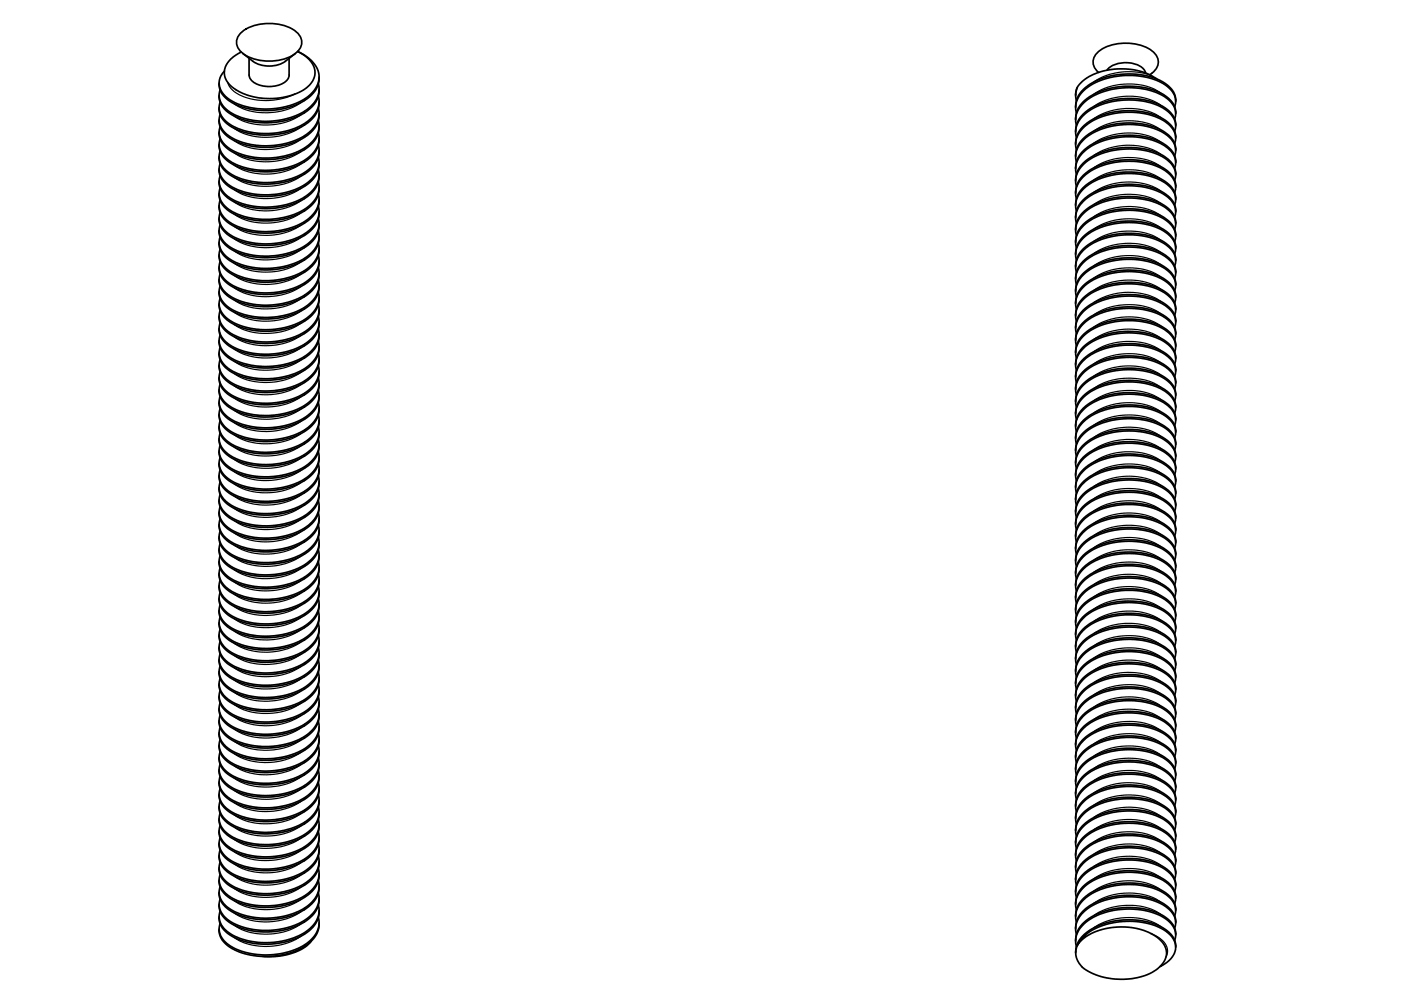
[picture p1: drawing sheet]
<svg xmlns="http://www.w3.org/2000/svg" width="420mm" height="297mm" viewBox="0 0 420 297" stroke-linecap="round" stroke-linejoin="round" font-family="sans-serif">
<!-- layer: MD_Visible -->
<g fill="none" stroke="#000" stroke-width=".51">
<path d="M72.1 10a14.3 14.3 0 0 1 14.5-1.8 5.3 5.3 0 0 1 3.9 4.9 7.1 7.1 0 0 1-6.1 4.8 14.1 14.1 0 0 1-12.3-2.6 3.7 3.7 0 0 1 0-5.3zM72.8 16l3.1 2.4a9 9 0 0 0 9.6 0l3.1-2.4M74.7 17.5v5M86.7 17.5v5M89.2 15.4a7.4 7.4 0 0 1 5.2 7.1 8.8 8.8 0 0 1-6.9 6 19.6 19.6 0 0 1-18.5-2.9 5.3 5.3 0 0 1 1-8.6l2.3-1.4M89.3 15.4a9.7 9.7 0 0 1 6.4 7.4 8.9 8.9 0 0 1-5.9 7.7 23 23 0 0 1-21.2-.8 5.2 5.2 0 0 1-1.3-8.4M74.7 22.5a4 4 0 0 0 3.9 3.2 8 8 0 0 0 7.7-2l.4-1.2M95.5 39.9a7.5 7.5 0 0 1-4.2 8.2 23 23 0 0 1-22.6 0 5.6 5.6 0 0 1-2.7-6.4M95.5 36.2a7.5 7.5 0 0 1-4.2 8.2 23 23 0 0 1-22.6 0 5.5 5.5 0 0 1-2.7-6.4M95.5 32.5a7.5 7.5 0 0 1-4.2 8.2 22.8 22.8 0 0 1-22.6 0 5.5 5.5 0 0 1-2.7-6.4M95.5 28.8a7.5 7.5 0 0 1-4.2 8.2 23 23 0 0 1-22.6 .1 5.5 5.5 0 0 1-2.7-6.4M95.5 25.2a7.5 7.5 0 0 1-4.2 8.1 22.8 22.8 0 0 1-22.6 .1 5.5 5.5 0 0 1-2.7-6.4"/>
<path d="M95.7 23.1a8.3 8.3 0 0 1-5.2 7.5 23.2 23.2 0 0 1-21.6-.3 5.9 5.9 0 0 1-3.2-5.4M95.7 26.8a8.3 8.3 0 0 1-5.2 7.5 23.1 23.1 0 0 1-21.6-.3 6 6 0 0 1-3.2-5.4M95.7 30.4a8.3 8.3 0 0 1-5.2 7.6 23.1 23.1 0 0 1-21.6-.3 6 6 0 0 1-3.2-5.4M95.7 34.1a8.4 8.4 0 0 1-5.2 7.5 23.2 23.2 0 0 1-21.6-.3 6 6 0 0 1-3.2-5.4M95.7 37.8a8.3 8.3 0 0 1-5.2 7.5 23.1 23.1 0 0 1-21.6-.3 6 6 0 0 1-3.2-5.4M323.1 26.2l-.5 2.3M329.4 21.7a4 4 0 0 1 .9-6.9 14.6 14.6 0 0 1 15.6 .8 3.8 3.8 0 0 1-.4 6.3M332 21a8.3 8.3 0 0 1 9.9-1.2 3.3 3.3 0 0 1 1.7 2M345.5 21.9l-.7 .5M346.9 23.6a20.3 20.3 0 0 0-21.9 .4 5.3 5.3 0 0 0-2.2 6.1M352.3 32a5.6 5.6 0 0 0-3-6.7 22.7 22.7 0 0 0-23.7 1.3 6.9 6.9 0 0 0-2.8 7.2M352.3 35.7a5.6 5.6 0 0 0-3-6.7 22.8 22.8 0 0 0-23.7 1.3 6.9 6.9 0 0 0-2.8 7.2"/>
<path d="M352.3 39.3a5.6 5.6 0 0 0-3-6.6 22.8 22.8 0 0 0-23.7 1.2 6.9 6.9 0 0 0-2.8 7.3M352.6 37.7a7.1 7.1 0 0 0-4.9-6.4 22.9 22.9 0 0 0-22.2 2.3 7.3 7.3 0 0 0-2.9 5.9M352.6 34a7.1 7.1 0 0 0-4.9-6.3 23 23 0 0 0-22.2 2.2 7.3 7.3 0 0 0-2.9 6M352.6 30.4a7.1 7.1 0 0 0-4.9-6.4 22.9 22.9 0 0 0-22.2 2.2 7.3 7.3 0 0 0-2.9 6M95.5 58.2a7.5 7.5 0 0 1-4.2 8.2 23 23 0 0 1-22.6 .1 5.5 5.5 0 0 1-2.7-6.4M95.5 54.6a7.5 7.5 0 0 1-4.2 8.1 23 23 0 0 1-22.6 .1 5.5 5.5 0 0 1-2.7-6.4M95.5 50.9a7.5 7.5 0 0 1-4.2 8.2 22.8 22.8 0 0 1-22.6 0 5.5 5.5 0 0 1-2.7-6.4M95.5 47.2a7.5 7.5 0 0 1-4.2 8.2 23 23 0 0 1-22.6 0 5.5 5.5 0 0 1-2.7-6.3M95.5 43.5a7.5 7.5 0 0 1-4.2 8.2 22.8 22.8 0 0 1-22.6 .1 5.5 5.5 0 0 1-2.7-6.4M95.7 41.5a8.3 8.3 0 0 1-5.2 7.5 23.2 23.2 0 0 1-21.6-.3 5.9 5.9 0 0 1-3.2-5.4M95.7 45.1a8.3 8.3 0 0 1-5.2 7.5 23.1 23.1 0 0 1-21.6-.2 6.1 6.1 0 0 1-3.2-5.4M95.7 48.8a8.3 8.3 0 0 1-5.2 7.5 23.1 23.1 0 0 1-21.6-.2 6.1 6.1 0 0 1-3.2-5.4"/>
<path d="M95.7 52.5a8.4 8.4 0 0 1-5.2 7.5 23.2 23.2 0 0 1-21.6-.3 6.1 6.1 0 0 1-3.2-5.4M95.7 56.2a8.3 8.3 0 0 1-5.2 7.5 23.1 23.1 0 0 1-21.6-.3 6 6 0 0 1-3.2-5.4M95.7 59.8a8.3 8.3 0 0 1-5.2 7.6 23.2 23.2 0 0 1-21.6-.3 5.9 5.9 0 0 1-3.2-5.4M322.6 42.8v.4M352.3 43a5.6 5.6 0 0 0-3-6.6 22.7 22.7 0 0 0-23.7 1.2 6.9 6.9 0 0 0-2.8 7.2M352.3 46.7a5.6 5.6 0 0 0-3-6.7 22.8 22.8 0 0 0-23.7 1.3 6.9 6.9 0 0 0-2.8 7.2M352.3 50.3a5.6 5.6 0 0 0-3-6.6 22.7 22.7 0 0 0-23.7 1.3 6.9 6.9 0 0 0-2.8 7.2M352.3 54a5.6 5.6 0 0 0-3-6.6 22.8 22.8 0 0 0-23.7 1.2 6.9 6.9 0 0 0-2.8 7.3M352.3 57.7a5.6 5.6 0 0 0-3-6.7 22.8 22.8 0 0 0-23.7 1.3 6.9 6.9 0 0 0-2.8 7.2M352.6 59.8a7.1 7.1 0 0 0-4.9-6.4 23 23 0 0 0-22.2 2.2 7.3 7.3 0 0 0-2.9 6M352.6 56.1a7.1 7.1 0 0 0-4.9-6.4 22.9 22.9 0 0 0-22.2 2.3 7.3 7.3 0 0 0-2.9 5.9M352.6 52.4a7.1 7.1 0 0 0-4.9-6.4 23 23 0 0 0-22.2 2.3 7.3 7.3 0 0 0-2.9 6"/>
<path d="M352.6 48.7a7.1 7.1 0 0 0-4.9-6.3 22.9 22.9 0 0 0-22.2 2.2 7.3 7.3 0 0 0-2.9 6M352.6 45.1a6.7 6.7 0 0 0-4.4-6.1 23 23 0 0 0-22.7 1.9 7.3 7.3 0 0 0-2.9 6M352.6 41.4a7.1 7.1 0 0 0-4.9-6.4 22.9 22.9 0 0 0-22.2 2.3 7.1 7.1 0 0 0-2.9 5.5M95.5 76.6a7.5 7.5 0 0 1-4.2 8.2 23 23 0 0 1-22.6 0 5.5 5.5 0 0 1-2.7-6.4M95.5 72.9a7.5 7.5 0 0 1-4.2 8.2 23 23 0 0 1-22.6 .1 5.5 5.5 0 0 1-2.7-6.4M95.5 69.2a7.5 7.5 0 0 1-4.2 8.2 22.8 22.8 0 0 1-22.6 .1 5.5 5.5 0 0 1-2.7-6.4M95.5 65.6a7.5 7.5 0 0 1-4.2 8.2 23 23 0 0 1-22.6 0 5.5 5.5 0 0 1-2.7-6.4M95.5 61.9a7.5 7.5 0 0 1-4.2 8.2 22.8 22.8 0 0 1-22.6 0 5.5 5.5 0 0 1-2.7-6.4M95.7 63.5a8.3 8.3 0 0 1-5.2 7.5 23.1 23.1 0 0 1-21.6-.3 6 6 0 0 1-3.2-5.4M95.7 67.2a8.3 8.3 0 0 1-5.2 7.5 23.1 23.1 0 0 1-21.6-.3 6 6 0 0 1-3.2-5.4M95.7 70.9a8.4 8.4 0 0 1-5.2 7.5 23.2 23.2 0 0 1-21.6-.3 6 6 0 0 1-3.2-5.4M95.7 74.5a8.3 8.3 0 0 1-5.2 7.5 23.1 23.1 0 0 1-21.6-.2 6.1 6.1 0 0 1-3.2-5.4"/>
<path d="M95.7 78.2a8.3 8.3 0 0 1-5.2 7.5 23 23 0 0 1-21.6-.3 6.1 6.1 0 0 1-3.2-5.4M352.3 61.4a5.6 5.6 0 0 0-3-6.7 22.7 22.7 0 0 0-23.7 1.3 6.9 6.9 0 0 0-2.8 7.2M352.3 65.1a5.6 5.6 0 0 0-3-6.7 22.8 22.8 0 0 0-23.7 1.3 6.9 6.9 0 0 0-2.8 7.2M352.3 68.7a5.6 5.6 0 0 0-3-6.6 22.7 22.7 0 0 0-23.7 1.2 6.9 6.9 0 0 0-2.8 7.3M352.3 72.4a5.6 5.6 0 0 0-3-6.6 22.8 22.8 0 0 0-23.7 1.2 6.9 6.9 0 0 0-2.8 7.2M352.3 76.1a5.6 5.6 0 0 0-3-6.7 22.8 22.8 0 0 0-23.7 1.3 6.9 6.9 0 0 0-2.8 7.2M352.3 79.7a5.6 5.6 0 0 0-3-6.6 22.7 22.7 0 0 0-23.7 1.3 6.9 6.9 0 0 0-2.8 7.2M352.6 78.1a7.1 7.1 0 0 0-4.9-6.3 23 23 0 0 0-22.2 2.2 7.3 7.3 0 0 0-2.9 6M352.6 74.5a7.1 7.1 0 0 0-4.9-6.4 22.9 22.9 0 0 0-22.2 2.2 7.3 7.3 0 0 0-2.9 6M352.6 70.8a6.7 6.7 0 0 0-4.4-6.1 23 23 0 0 0-22.7 1.9 7.3 7.3 0 0 0-2.9 6M352.6 67.1a7.1 7.1 0 0 0-4.9-6.4 22.9 22.9 0 0 0-22.2 2.3 7.3 7.3 0 0 0-2.9 5.9M352.6 63.4a6.7 6.7 0 0 0-4.4-6.1 23 23 0 0 0-22.7 2 7.3 7.3 0 0 0-2.9 6"/>
<path d="M95.5 98.6a7.5 7.5 0 0 1-4.2 8.2 22.8 22.8 0 0 1-22.6 .1 5.5 5.5 0 0 1-2.7-6.4M95.5 95a7.5 7.5 0 0 1-4.2 8.2 23 23 0 0 1-22.6 0 5.5 5.5 0 0 1-2.7-6.4M95.5 91.3a7.5 7.5 0 0 1-4.2 8.2 22.8 22.8 0 0 1-22.6 0 5.5 5.5 0 0 1-2.7-6.4M95.5 87.6a7.5 7.5 0 0 1-4.2 8.2 22.8 22.8 0 0 1-22.6 0 5.5 5.5 0 0 1-2.7-6.3M95.5 84a7.5 7.5 0 0 1-4.2 8.1 23 23 0 0 1-22.6 .1 5.5 5.5 0 0 1-2.7-6.4M95.5 80.3a7.5 7.5 0 0 1-4.2 8.2 22.8 22.8 0 0 1-22.6 0 5.5 5.5 0 0 1-2.7-6.4M95.7 81.9a8.3 8.3 0 0 1-5.2 7.5 23.1 23.1 0 0 1-21.6-.3 6.1 6.1 0 0 1-3.2-5.4M95.7 85.6a8.3 8.3 0 0 1-5.2 7.5 23.1 23.1 0 0 1-21.6-.3 6 6 0 0 1-3.2-5.4M95.7 89.2a8.4 8.4 0 0 1-5.2 7.6 23.2 23.2 0 0 1-21.6-.3 6 6 0 0 1-3.2-5.4M95.7 92.9a8.3 8.3 0 0 1-5.2 7.5 23.1 23.1 0 0 1-21.6-.3 6 6 0 0 1-3.2-5.4M95.7 96.6a8.3 8.3 0 0 1-5.2 7.5 23 23 0 0 1-21.6-.3 5.9 5.9 0 0 1-3.2-5.4M352.3 83.4a5.6 5.6 0 0 0-3-6.6 22.8 22.8 0 0 0-23.7 1.2 6.9 6.9 0 0 0-2.8 7.3"/>
<path d="M352.3 87.1a5.6 5.6 0 0 0-3-6.7 22.7 22.7 0 0 0-23.7 1.3 6.9 6.9 0 0 0-2.8 7.2M352.3 90.8a5.6 5.6 0 0 0-3-6.7 22.8 22.8 0 0 0-23.7 1.3 6.9 6.9 0 0 0-2.8 7.2M352.3 94.5a5.6 5.6 0 0 0-3-6.7 22.7 22.7 0 0 0-23.7 1.3 6.9 6.9 0 0 0-2.8 7.2M352.3 98.1a5.6 5.6 0 0 0-3-6.6 22.7 22.7 0 0 0-23.7 1.2 6.9 6.9 0 0 0-2.8 7.3M352.6 96.5a7.1 7.1 0 0 0-4.9-6.4 23 23 0 0 0-22.2 2.3 7.3 7.3 0 0 0-2.9 5.9M352.6 92.8a7.1 7.1 0 0 0-4.9-6.3 22.9 22.9 0 0 0-22.2 2.2 7.3 7.3 0 0 0-2.9 6M352.6 89.2a6.7 6.7 0 0 0-4.4-6.2 23 23 0 0 0-22.7 2 7.3 7.3 0 0 0-2.9 6M352.6 85.5a7.1 7.1 0 0 0-4.9-6.4 22.9 22.9 0 0 0-22.2 2.3 7.3 7.3 0 0 0-2.9 5.9M352.6 81.8a7.1 7.1 0 0 0-4.9-6.4 23.1 23.1 0 0 0-22.2 2.3 7.3 7.3 0 0 0-2.9 6M95.5 117a7.5 7.5 0 0 1-4.2 8.2 22.8 22.8 0 0 1-22.6 .1 5.5 5.5 0 0 1-2.7-6.4M95.5 113.4a7.5 7.5 0 0 1-4.2 8.1 23 23 0 0 1-22.6 .1 5.5 5.5 0 0 1-2.7-6.4M95.5 109.7a7.5 7.5 0 0 1-4.2 8.2 22.8 22.8 0 0 1-22.6 0 5.5 5.5 0 0 1-2.7-6.4"/>
<path d="M95.5 106a7.5 7.5 0 0 1-4.2 8.2 22.8 22.8 0 0 1-22.6 0 5.5 5.5 0 0 1-2.7-6.4M95.5 102.3a7.5 7.5 0 0 1-4.2 8.2 23 23 0 0 1-22.6 .1 5.5 5.5 0 0 1-2.7-6.4M95.7 100.3a8.3 8.3 0 0 1-5.2 7.5 23.1 23.1 0 0 1-21.6-.3 6 6 0 0 1-3.2-5.4M95.7 103.9a8.3 8.3 0 0 1-5.2 7.5 23.1 23.1 0 0 1-21.6-.2 6 6 0 0 1-3.2-5.4M95.7 107.6a8.4 8.4 0 0 1-5.2 7.5 23.2 23.2 0 0 1-21.6-.3 6.1 6.1 0 0 1-3.2-5.4M95.7 111.3a8.3 8.3 0 0 1-5.2 7.5 23.1 23.1 0 0 1-21.6-.3 6.1 6.1 0 0 1-3.2-5.4M95.7 115a8.3 8.3 0 0 1-5.2 7.5 23 23 0 0 1-21.6-.3 6.1 6.1 0 0 1-3.2-5.4M95.7 118.6a8.3 8.3 0 0 1-5.2 7.5 23.1 23.1 0 0 1-21.6-.2 6 6 0 0 1-3.2-5.4M352.3 101.8a5.6 5.6 0 0 0-3-6.6 22.8 22.8 0 0 0-23.7 1.2 6.9 6.9 0 0 0-2.8 7.2M352.3 105.5a5.6 5.6 0 0 0-3-6.7 22.7 22.7 0 0 0-23.7 1.3 6.9 6.9 0 0 0-2.8 7.2M352.3 109.1a5.6 5.6 0 0 0-3-6.6 22.8 22.8 0 0 0-23.7 1.2 6.9 6.9 0 0 0-2.8 7.3M352.3 112.8a5.6 5.6 0 0 0-3-6.6 22.7 22.7 0 0 0-23.7 1.2 6.9 6.9 0 0 0-2.8 7.2"/>
<path d="M352.3 116.5a5.6 5.6 0 0 0-3-6.7 22.7 22.7 0 0 0-23.7 1.3 6.9 6.9 0 0 0-2.8 7.2M352.6 118.6a7.1 7.1 0 0 0-4.9-6.4 22.9 22.9 0 0 0-22.2 2.2 7.3 7.3 0 0 0-2.9 6M352.6 114.9a7.1 7.1 0 0 0-4.9-6.4 23 23 0 0 0-22.2 2.2 7.3 7.3 0 0 0-2.9 6M352.6 111.2a7.1 7.1 0 0 0-4.9-6.4 22.9 22.9 0 0 0-22.2 2.3 7.3 7.3 0 0 0-2.9 5.9M352.6 107.5a6.7 6.7 0 0 0-4.4-6.1 23 23 0 0 0-22.7 2 7.3 7.3 0 0 0-2.9 6M352.6 103.9a7.1 7.1 0 0 0-4.9-6.4 22.9 22.9 0 0 0-22.2 2.2 7.3 7.3 0 0 0-2.9 6M352.6 100.2a7.1 7.1 0 0 0-4.9-6.4 23.1 23.1 0 0 0-22.2 2.2 7.3 7.3 0 0 0-2.9 6M95.5 139.1a7.5 7.5 0 0 1-4.2 8.2 23 23 0 0 1-22.6 0 5.5 5.5 0 0 1-2.7-6.4M95.5 135.4a7.5 7.5 0 0 1-4.2 8.2 22.8 22.8 0 0 1-22.6 0 5.5 5.5 0 0 1-2.7-6.4M95.5 131.7a7.5 7.5 0 0 1-4.2 8.2 23 23 0 0 1-22.6 .1 5.5 5.5 0 0 1-2.7-6.5M95.5 128a7.5 7.5 0 0 1-4.2 8.2 22.8 22.8 0 0 1-22.6 .1 5.5 5.5 0 0 1-2.7-6.4M95.5 124.4a7.5 7.5 0 0 1-4.2 8.2 22.8 22.8 0 0 1-22.6 0 5.5 5.5 0 0 1-2.7-6.4"/>
<path d="M95.5 120.7a7.5 7.5 0 0 1-4.2 8.2 23 23 0 0 1-22.6 0 5.5 5.5 0 0 1-2.7-6.4M95.7 122.3a8.3 8.3 0 0 1-5.2 7.5 23.1 23.1 0 0 1-21.6-.3 6 6 0 0 1-3.2-5.4M95.7 126a8.4 8.4 0 0 1-5.2 7.5 23.2 23.2 0 0 1-21.6-.3 6 6 0 0 1-3.2-5.4M95.7 129.7a8.3 8.3 0 0 1-5.2 7.5 23.1 23.1 0 0 1-21.6-.3 6 6 0 0 1-3.2-5.4M95.7 133.3a8.3 8.3 0 0 1-5.2 7.6 23 23 0 0 1-21.6-.3 5.9 5.9 0 0 1-3.2-5.4M95.7 137a8.3 8.3 0 0 1-5.2 7.5 23.1 23.1 0 0 1-21.6-.3 6 6 0 0 1-3.2-5.4M352.3 120.2a5.6 5.6 0 0 0-3-6.7 22.8 22.8 0 0 0-23.7 1.3 6.9 6.9 0 0 0-2.8 7.2M352.3 123.8a5.6 5.6 0 0 0-3-6.6 22.7 22.7 0 0 0-23.7 1.3 6.9 6.9 0 0 0-2.8 7.2M352.3 127.5a5.6 5.6 0 0 0-3-6.6 22.8 22.8 0 0 0-23.7 1.2 6.9 6.9 0 0 0-2.8 7.3M352.3 131.2a5.6 5.6 0 0 0-3-6.7 22.7 22.7 0 0 0-23.7 1.3 6.9 6.9 0 0 0-2.8 7.2M352.3 134.9a5.6 5.6 0 0 0-3-6.7 22.7 22.7 0 0 0-23.7 1.3 6.9 6.9 0 0 0-2.8 7.2M352.3 138.5a5.6 5.6 0 0 0-3-6.6 22.8 22.8 0 0 0-23.7 1.2 6.9 6.9 0 0 0-2.8 7.3"/>
<path d="M352.6 136.9a7.1 7.1 0 0 0-4.9-6.4 22.9 22.9 0 0 0-22.2 2.3 7.3 7.3 0 0 0-2.9 6M352.6 133.3a7.1 7.1 0 0 0-4.9-6.4 23 23 0 0 0-22.2 2.2 7.3 7.3 0 0 0-2.9 6M352.6 129.6a7.1 7.1 0 0 0-4.9-6.4 22.9 22.9 0 0 0-22.2 2.2 7.3 7.3 0 0 0-2.9 6M352.6 125.9a6.7 6.7 0 0 0-4.4-6.1 23 23 0 0 0-22.7 2 7.3 7.3 0 0 0-2.9 5.9M352.6 122.2a7.1 7.1 0 0 0-4.9-6.3 22.9 22.9 0 0 0-22.2 2.2 7.3 7.3 0 0 0-2.9 6M95.5 157.4a7.5 7.5 0 0 1-4.2 8.2 23 23 0 0 1-22.6 .1 5.5 5.5 0 0 1-2.7-6.4M95.5 153.8a7.5 7.5 0 0 1-4.2 8.2 22.8 22.8 0 0 1-22.6 0 5.5 5.5 0 0 1-2.7-6.4M95.5 150.1a7.5 7.5 0 0 1-4.2 8.2 23 23 0 0 1-22.6 0 5.5 5.5 0 0 1-2.7-6.4M95.5 146.4a7.5 7.5 0 0 1-4.2 8.2 22.8 22.8 0 0 1-22.6 .1 5.5 5.5 0 0 1-2.7-6.4M95.5 142.7a7.5 7.5 0 0 1-4.2 8.2 22.9 22.9 0 0 1-22.6 .1 5.5 5.5 0 0 1-2.7-6.4M95.7 140.7a8.3 8.3 0 0 1-5.2 7.5 23.1 23.1 0 0 1-21.6-.3 6.1 6.1 0 0 1-3.2-5.4M95.7 144.3a8.4 8.4 0 0 1-5.2 7.6 23.2 23.2 0 0 1-21.6-.3 6.1 6.1 0 0 1-3.2-5.4"/>
<path d="M95.7 148a8.3 8.3 0 0 1-5.2 7.5 23.1 23.1 0 0 1-21.6-.2 6.1 6.1 0 0 1-3.2-5.4M95.7 151.7a8.3 8.3 0 0 1-5.2 7.5 23 23 0 0 1-21.6-.3 5.9 5.9 0 0 1-3.2-5.4M95.7 155.4a8.3 8.3 0 0 1-5.2 7.5 23.1 23.1 0 0 1-21.6-.3 6 6 0 0 1-3.2-5.4M95.7 159.1a8.3 8.3 0 0 1-5.2 7.5 23.1 23.1 0 0 1-21.6-.3 6 6 0 0 1-3.2-5.4M352.3 142.2a5.6 5.6 0 0 0-3-6.6 22.7 22.7 0 0 0-23.7 1.2 6.9 6.9 0 0 0-2.8 7.2M352.3 145.9a5.6 5.6 0 0 0-3-6.7 22.8 22.8 0 0 0-23.7 1.3 6.9 6.9 0 0 0-2.8 7.2M352.3 149.5a5.6 5.6 0 0 0-3-6.6 22.7 22.7 0 0 0-23.7 1.3 6.9 6.9 0 0 0-2.8 7.2M352.3 153.2a5.6 5.6 0 0 0-3-6.6 22.8 22.8 0 0 0-23.7 1.2 6.9 6.9 0 0 0-2.8 7.3M352.3 156.9a5.6 5.6 0 0 0-3-6.6 22.8 22.8 0 0 0-23.7 1.2 6.9 6.9 0 0 0-2.8 7.2M352.6 159a7.1 7.1 0 0 0-4.9-6.4 23 23 0 0 0-22.2 2.2 7.3 7.3 0 0 0-2.9 6M352.6 155.3a7.1 7.1 0 0 0-4.9-6.4 22.9 22.9 0 0 0-22.2 2.3 7.3 7.3 0 0 0-2.9 5.9M352.6 151.6a7.1 7.1 0 0 0-4.9-6.3 23 23 0 0 0-22.2 2.2 7.3 7.3 0 0 0-2.9 6"/>
<path d="M352.6 147.9a7.1 7.1 0 0 0-4.9-6.3 22.9 22.9 0 0 0-22.2 2.2 7.3 7.3 0 0 0-2.9 6M352.6 144.3a6.7 6.7 0 0 0-4.4-6.1 23 23 0 0 0-22.7 1.9 7.3 7.3 0 0 0-2.9 6M352.6 140.6a7.1 7.1 0 0 0-4.9-6.4 22.9 22.9 0 0 0-22.2 2.3 7.3 7.3 0 0 0-2.9 5.9M95.5 179.5a7.5 7.5 0 0 1-4.2 8.2 22.9 22.9 0 0 1-22.6 0 5.5 5.5 0 0 1-2.7-6.4M95.5 175.8a7.5 7.5 0 0 1-4.2 8.2 23 23 0 0 1-22.6 .1 5.5 5.5 0 0 1-2.7-6.4M95.5 172.1a7.5 7.5 0 0 1-4.2 8.2 22.8 22.8 0 0 1-22.6 .1 5.5 5.5 0 0 1-2.7-6.4M95.5 168.5a7.5 7.5 0 0 1-4.2 8.2 23 23 0 0 1-22.6 0 5.5 5.5 0 0 1-2.7-6.4M95.5 164.8a7.5 7.5 0 0 1-4.2 8.2 22.8 22.8 0 0 1-22.6 0 5.5 5.5 0 0 1-2.7-6.4M95.5 161.1a7.5 7.5 0 0 1-4.2 8.2 22.9 22.9 0 0 1-22.6 0 5.5 5.5 0 0 1-2.7-6.4M95.7 162.7a8.4 8.4 0 0 1-5.2 7.6 23.2 23.2 0 0 1-21.6-.3 6 6 0 0 1-3.2-5.4M95.7 166.4a8.3 8.3 0 0 1-5.2 7.5 23.1 23.1 0 0 1-21.6-.3 6 6 0 0 1-3.2-5.4M95.7 170.1a8.3 8.3 0 0 1-5.2 7.5 23.1 23.1 0 0 1-21.6-.3 6.1 6.1 0 0 1-3.2-5.4"/>
<path d="M95.7 173.7a8.3 8.3 0 0 1-5.2 7.6 23.1 23.1 0 0 1-21.6-.3 6.1 6.1 0 0 1-3.2-5.4M95.7 177.4a8.3 8.3 0 0 1-5.2 7.5 23.1 23.1 0 0 1-21.6-.2 6.1 6.1 0 0 1-3.2-5.4M352.3 160.6a5.6 5.6 0 0 0-3-6.7 22.7 22.7 0 0 0-23.7 1.3 6.9 6.9 0 0 0-2.8 7.2M352.3 164.3a5.6 5.6 0 0 0-3-6.7 22.8 22.8 0 0 0-23.7 1.3 6.9 6.9 0 0 0-2.8 7.2M352.3 167.9a5.6 5.6 0 0 0-3-6.6 22.7 22.7 0 0 0-23.7 1.2 6.9 6.9 0 0 0-2.8 7.3M352.3 171.6a5.6 5.6 0 0 0-3-6.6 22.8 22.8 0 0 0-23.7 1.2 6.9 6.9 0 0 0-2.8 7.2M352.3 175.3a5.6 5.6 0 0 0-3-6.7 22.8 22.8 0 0 0-23.7 1.3 6.9 6.9 0 0 0-2.8 7.2M352.3 179a5.6 5.6 0 0 0-3-6.7 22.7 22.7 0 0 0-23.7 1.3 6.9 6.9 0 0 0-2.8 7.2M352.6 177.3a7.1 7.1 0 0 0-4.9-6.3 23 23 0 0 0-22.2 2.2 7.3 7.3 0 0 0-2.9 6M352.6 173.7a7.1 7.1 0 0 0-4.9-6.4 22.9 22.9 0 0 0-22.2 2.2 7.3 7.3 0 0 0-2.9 6M352.6 170a6.7 6.7 0 0 0-4.4-6.1 23 23 0 0 0-22.7 1.9 7.3 7.3 0 0 0-2.9 6M352.6 166.3a7.1 7.1 0 0 0-4.9-6.4 22.9 22.9 0 0 0-22.2 2.3 7.3 7.3 0 0 0-2.9 6"/>
<path d="M352.6 162.7a6.7 6.7 0 0 0-4.4-6.2 23 23 0 0 0-22.7 2 7.3 7.3 0 0 0-2.9 6M95.5 197.9a7.5 7.5 0 0 1-4.2 8.2 22.9 22.9 0 0 1-22.6 0 5.5 5.5 0 0 1-2.7-6.4M95.5 194.2a7.5 7.5 0 0 1-4.2 8.2 23 23 0 0 1-22.6 0 5.5 5.5 0 0 1-2.7-6.4M95.5 190.5a7.5 7.5 0 0 1-4.2 8.2 22.8 22.8 0 0 1-22.6 0 5.5 5.5 0 0 1-2.7-6.4M95.5 186.8a7.5 7.5 0 0 1-4.2 8.2 23 23 0 0 1-22.6 .1 5.5 5.5 0 0 1-2.7-6.4M95.5 183.2a7.5 7.5 0 0 1-4.2 8.2 22.8 22.8 0 0 1-22.6 0 5.5 5.5 0 0 1-2.7-6.4M95.7 181.1a8.4 8.4 0 0 1-5.2 7.5 23.2 23.2 0 0 1-21.6-.3 5.9 5.9 0 0 1-3.2-5.4M95.7 184.8a8.3 8.3 0 0 1-5.2 7.5 23.1 23.1 0 0 1-21.6-.3 6 6 0 0 1-3.2-5.4M95.7 188.5a8.3 8.3 0 0 1-5.2 7.5 23 23 0 0 1-21.6-.3 5.9 5.9 0 0 1-3.2-5.4M95.7 192.1a8.3 8.3 0 0 1-5.2 7.5 23.1 23.1 0 0 1-21.6-.2 6 6 0 0 1-3.2-5.4M95.7 195.8a8.3 8.3 0 0 1-5.2 7.5 23.1 23.1 0 0 1-21.6-.3 6 6 0 0 1-3.2-5.4M95.7 199.5a8.4 8.4 0 0 1-5.2 7.5 23.2 23.2 0 0 1-21.6-.3 5.9 5.9 0 0 1-3.2-5.4"/>
<path d="M352.3 182.6a5.6 5.6 0 0 0-3-6.6 22.8 22.8 0 0 0-23.7 1.2 6.9 6.9 0 0 0-2.8 7.3M352.3 186.3a5.6 5.6 0 0 0-3-6.7 22.7 22.7 0 0 0-23.7 1.3 6.9 6.9 0 0 0-2.8 7.2M352.3 190a5.6 5.6 0 0 0-3-6.7 22.8 22.8 0 0 0-23.7 1.3 6.9 6.9 0 0 0-2.8 7.2M352.3 193.7a5.6 5.6 0 0 0-3-6.7 22.7 22.7 0 0 0-23.7 1.3 6.9 6.9 0 0 0-2.8 7.2M352.3 197.3a5.6 5.6 0 0 0-3-6.6 22.7 22.7 0 0 0-23.7 1.2 6.9 6.9 0 0 0-2.8 7.3M352.6 199.4a7.1 7.1 0 0 0-4.9-6.4 23.1 23.1 0 0 0-22.2 2.2 7.3 7.3 0 0 0-2.9 6M352.6 195.7a7.1 7.1 0 0 0-4.9-6.4 23 23 0 0 0-22.2 2.3 7.3 7.3 0 0 0-2.9 6M352.6 192.1a7.1 7.1 0 0 0-4.9-6.4 22.9 22.9 0 0 0-22.2 2.2 7.3 7.3 0 0 0-2.9 6M352.6 188.4a6.7 6.7 0 0 0-4.4-6.1 23 23 0 0 0-22.7 1.9 7.3 7.3 0 0 0-2.9 6M352.6 184.7a7.1 7.1 0 0 0-4.9-6.4 22.9 22.9 0 0 0-22.2 2.3 7.3 7.3 0 0 0-2.9 5.9M352.6 181a7.1 7.1 0 0 0-4.9-6.4 23.1 23.1 0 0 0-22.2 2.3 7.3 7.3 0 0 0-2.9 6M95.5 219.9a7.5 7.5 0 0 1-4.2 8.2 22.8 22.8 0 0 1-22.6 0 5.5 5.5 0 0 1-2.7-6.4"/>
<path d="M95.5 216.2a7.5 7.5 0 0 1-4.2 8.2 22.9 22.9 0 0 1-22.6 .1 5.5 5.5 0 0 1-2.7-6.4M95.5 212.6a7.5 7.5 0 0 1-4.2 8.2 23 23 0 0 1-22.6 0 5.5 5.5 0 0 1-2.7-6.4M95.5 208.9a7.5 7.5 0 0 1-4.2 8.2 22.8 22.8 0 0 1-22.6 0 5.5 5.5 0 0 1-2.7-6.4M95.5 205.2a7.5 7.5 0 0 1-4.2 8.2 23 23 0 0 1-22.6 .1 5.5 5.5 0 0 1-2.7-6.5M95.5 201.5a7.5 7.5 0 0 1-4.2 8.2 22.8 22.8 0 0 1-22.6 .1 5.5 5.5 0 0 1-2.7-6.4M95.7 203.1a8.3 8.3 0 0 1-5.2 7.6 23.1 23.1 0 0 1-21.6-.3 6.1 6.1 0 0 1-3.2-5.4M95.7 206.8a8.3 8.3 0 0 1-5.2 7.5 23.1 23.1 0 0 1-21.6-.2 6.1 6.1 0 0 1-3.2-5.4M95.7 210.5a8.3 8.3 0 0 1-5.2 7.5 23.1 23.1 0 0 1-21.6-.3 6.1 6.1 0 0 1-3.2-5.4M95.7 214.2a8.3 8.3 0 0 1-5.2 7.5 23.1 23.1 0 0 1-21.6-.3 6 6 0 0 1-3.2-5.4M95.7 217.9a8.3 8.3 0 0 1-5.2 7.5 23.2 23.2 0 0 1-21.6-.3 6 6 0 0 1-3.2-5.4M352.3 201a5.6 5.6 0 0 0-3-6.6 22.8 22.8 0 0 0-23.7 1.2 6.9 6.9 0 0 0-2.8 7.2M352.3 204.7a5.6 5.6 0 0 0-3-6.7 22.7 22.7 0 0 0-23.7 1.3 6.9 6.9 0 0 0-2.8 7.2"/>
<path d="M352.3 208.4a5.6 5.6 0 0 0-3-6.7 22.8 22.8 0 0 0-23.7 1.3 6.9 6.9 0 0 0-2.8 7.2M352.3 212a5.6 5.6 0 0 0-3-6.6 22.7 22.7 0 0 0-23.7 1.2 6.9 6.9 0 0 0-2.8 7.3M352.3 215.7a5.6 5.6 0 0 0-3-6.7 22.7 22.7 0 0 0-23.7 1.3 6.9 6.9 0 0 0-2.8 7.2M352.3 219.4a5.6 5.6 0 0 0-3-6.7 22.8 22.8 0 0 0-23.7 1.3 6.9 6.9 0 0 0-2.8 7.2M352.6 217.8a7.1 7.1 0 0 0-4.9-6.4 22.9 22.9 0 0 0-22.2 2.2 7.3 7.3 0 0 0-2.9 6M352.6 214.1a7.1 7.1 0 0 0-4.9-6.4 23 23 0 0 0-22.2 2.2 7.3 7.3 0 0 0-2.9 6M352.6 210.4a7.1 7.1 0 0 0-4.9-6.4 22.9 22.9 0 0 0-22.2 2.3 7.3 7.3 0 0 0-2.9 5.9M352.6 206.7a6.7 6.7 0 0 0-4.4-6.1 23 23 0 0 0-22.7 2 7.3 7.3 0 0 0-2.9 6M352.6 203.1a7.1 7.1 0 0 0-4.9-6.4 22.9 22.9 0 0 0-22.2 2.2 7.3 7.3 0 0 0-2.9 6M95.5 238.3a7.5 7.5 0 0 1-4.2 8.2 22.8 22.8 0 0 1-22.6 0 5.5 5.5 0 0 1-2.7-6.4M95.5 234.6a7.5 7.5 0 0 1-4.2 8.2 22.9 22.9 0 0 1-22.6 0 5.5 5.5 0 0 1-2.7-6.4M95.5 230.9a7.5 7.5 0 0 1-4.2 8.2 23 23 0 0 1-22.6 .1 5.5 5.5 0 0 1-2.7-6.4"/>
<path d="M95.5 227.3a7.5 7.5 0 0 1-4.2 8.1 22.8 22.8 0 0 1-22.6 .1 5.5 5.5 0 0 1-2.7-6.4M95.5 223.6a7.5 7.5 0 0 1-4.2 8.2 23 23 0 0 1-22.6 0 5.5 5.5 0 0 1-2.7-6.4M95.7 221.5a8.3 8.3 0 0 1-5.2 7.5 23.1 23.1 0 0 1-21.6-.2 6 6 0 0 1-3.2-5.4M95.7 225.2a8.3 8.3 0 0 1-5.2 7.5 23 23 0 0 1-21.6-.3 5.9 5.9 0 0 1-3.2-5.4M95.7 228.9a8.3 8.3 0 0 1-5.2 7.5 23.1 23.1 0 0 1-21.6-.3 6 6 0 0 1-3.2-5.4M95.7 232.5a8.3 8.3 0 0 1-5.2 7.6 23.1 23.1 0 0 1-21.6-.3 6.1 6.1 0 0 1-3.2-5.4M95.7 236.2a8.3 8.3 0 0 1-5.2 7.5 23.2 23.2 0 0 1-21.6-.3 6.1 6.1 0 0 1-3.2-5.4M95.7 239.9a8.3 8.3 0 0 1-5.2 7.5 23.1 23.1 0 0 1-21.6-.3 6.1 6.1 0 0 1-3.2-5.4M352.3 223a5.6 5.6 0 0 0-3-6.6 22.7 22.7 0 0 0-23.7 1.3 6.9 6.9 0 0 0-2.8 7.2M352.3 226.7a5.6 5.6 0 0 0-3-6.6 22.8 22.8 0 0 0-23.7 1.2 6.9 6.9 0 0 0-2.8 7.3M352.3 230.4a5.6 5.6 0 0 0-3-6.7 22.7 22.7 0 0 0-23.7 1.3 6.9 6.9 0 0 0-2.8 7.2M352.3 234.1a5.6 5.6 0 0 0-3-6.7 22.7 22.7 0 0 0-23.7 1.3 6.9 6.9 0 0 0-2.8 7.2"/>
<path d="M352.3 237.8a5.6 5.6 0 0 0-3-6.7 22.8 22.8 0 0 0-23.7 1.3 6.9 6.9 0 0 0-2.8 7.2M352.6 239.8a7.1 7.1 0 0 0-4.9-6.4 22.9 22.9 0 0 0-22.2 2.3 7.3 7.3 0 0 0-2.9 5.9M352.6 236.1a7.1 7.1 0 0 0-4.9-6.3 22.9 22.9 0 0 0-22.2 2.2 7.3 7.3 0 0 0-2.9 6M352.6 232.5a7.1 7.1 0 0 0-4.9-6.4 23 23 0 0 0-22.2 2.2 7.3 7.3 0 0 0-2.9 6M352.6 228.8a7.1 7.1 0 0 0-4.9-6.4 22.9 22.9 0 0 0-22.2 2.2 7.3 7.3 0 0 0-2.9 6M352.6 225.1a6.7 6.7 0 0 0-4.4-6.1 23 23 0 0 0-22.7 2 7.3 7.3 0 0 0-2.9 6M352.6 221.4a7.1 7.1 0 0 0-4.9-6.3 22.9 22.9 0 0 0-22.2 2.2 7.3 7.3 0 0 0-2.9 6M95.5 256.7a7.5 7.5 0 0 1-4.2 8.1 22.8 22.8 0 0 1-22.6 .1 5.5 5.5 0 0 1-2.7-6.4M95.5 253a7.5 7.5 0 0 1-4.2 8.2 22.9 22.9 0 0 1-22.6 0 5.5 5.5 0 0 1-2.7-6.4M95.5 249.3a7.5 7.5 0 0 1-4.2 8.2 23 23 0 0 1-22.6 0 5.5 5.5 0 0 1-2.7-6.4M95.5 245.6a7.5 7.5 0 0 1-4.2 8.2 22.8 22.8 0 0 1-22.6 .1 5.5 5.5 0 0 1-2.7-6.4M95.5 242a7.5 7.5 0 0 1-4.2 8.2 23 23 0 0 1-22.6 0 5.5 5.5 0 0 1-2.7-6.4"/>
<path d="M95.7 243.6a8.3 8.3 0 0 1-5.2 7.5 23.1 23.1 0 0 1-21.6-.3 6 6 0 0 1-3.2-5.4M95.7 247.2a8.3 8.3 0 0 1-5.2 7.5 23.1 23.1 0 0 1-21.6-.2 6 6 0 0 1-3.2-5.4M95.7 250.9a8.3 8.3 0 0 1-5.2 7.5 23.1 23.1 0 0 1-21.6-.2 6 6 0 0 1-3.2-5.4M95.7 254.6a8.3 8.3 0 0 1-5.2 7.5 23.2 23.2 0 0 1-21.6-.3 6 6 0 0 1-3.2-5.4M95.7 258.3a8.3 8.3 0 0 1-5.2 7.5 23.1 23.1 0 0 1-21.6-.3 6 6 0 0 1-3.2-5.4M352.3 241.4a5.6 5.6 0 0 0-3-6.6 22.7 22.7 0 0 0-23.7 1.2 6.9 6.9 0 0 0-2.8 7.3M352.3 245.1a5.6 5.6 0 0 0-3-6.7 22.8 22.8 0 0 0-23.7 1.3 6.9 6.9 0 0 0-2.8 7.2M352.3 248.8a5.6 5.6 0 0 0-3-6.7 22.7 22.7 0 0 0-23.7 1.3 6.9 6.9 0 0 0-2.8 7.2M352.3 252.4a5.6 5.6 0 0 0-3-6.6 22.8 22.8 0 0 0-23.7 1.2 6.9 6.9 0 0 0-2.8 7.3M352.3 256.1a5.6 5.6 0 0 0-3-6.6 22.8 22.8 0 0 0-23.7 1.2 6.9 6.9 0 0 0-2.8 7.2M352.3 259.8a5.6 5.6 0 0 0-3-6.7 22.7 22.7 0 0 0-23.7 1.3 6.9 6.9 0 0 0-2.8 7.2M352.6 258.2a7.1 7.1 0 0 0-4.9-6.4 22.9 22.9 0 0 0-22.2 2.2 7.3 7.3 0 0 0-2.9 6"/>
<path d="M352.6 254.5a7.1 7.1 0 0 0-4.9-6.4 22.9 22.9 0 0 0-22.2 2.3 7.3 7.3 0 0 0-2.9 5.9M352.6 250.4a7.6 7.6 0 0 0-5.5-6.2 23.1 23.1 0 0 0-21.6 2.5 7.3 7.3 0 0 0-2.9 6M352.6 247.1a7.1 7.1 0 0 0-4.9-6.3 22.9 22.9 0 0 0-22.2 2.2 7.3 7.3 0 0 0-2.9 6M352.6 243.5a6.7 6.7 0 0 0-4.4-6.1 23 23 0 0 0-22.7 1.9 7.3 7.3 0 0 0-2.9 6M352.6 250.4v.4M95.5 275a7.5 7.5 0 0 1-4.2 8.2 22.8 22.8 0 0 1-22.6 .1 5.5 5.5 0 0 1-2.7-6.4M95.5 271.4a7.5 7.5 0 0 1-4.2 8.2 23.1 23.1 0 0 1-22.3 .2 5.7 5.7 0 0 1-3-6.6M95.5 267.7a7.5 7.5 0 0 1-4.2 8.2 23 23 0 0 1-22.6 0 5.5 5.5 0 0 1-2.7-6.4M95.5 264a7.5 7.5 0 0 1-4.2 8.2 22.8 22.8 0 0 1-22.6 0 5.5 5.5 0 0 1-2.7-6.4M95.5 260.3a7.5 7.5 0 0 1-4.2 8.2 23 23 0 0 1-22.6 .1 5.5 5.5 0 0 1-2.7-6.4M95.7 261.9a8.3 8.3 0 0 1-5.2 7.6 23.1 23.1 0 0 1-21.6-.3 6 6 0 0 1-3.2-5.4M95.7 265.6a8.3 8.3 0 0 1-5.2 7.5 23.1 23.1 0 0 1-21.6-.3 6.1 6.1 0 0 1-3.2-5.4"/>
<path d="M95.7 269.3a8.3 8.3 0 0 1-5.2 7.5 23.1 23.1 0 0 1-21.6-.3 6.1 6.1 0 0 1-3.2-5.4M95.7 273a8.3 8.3 0 0 1-5.2 7.5 23.2 23.2 0 0 1-21.6-.3 6.1 6.1 0 0 1-3.2-5.4M95.7 276.6a8.3 8.3 0 0 1-5.2 7.5 23.1 23.1 0 0 1-21.6-.2 6 6 0 0 1-3.2-5.4M352.3 263.5a5.6 5.6 0 0 0-3-6.7 22.8 22.8 0 0 0-23.7 1.3 6.9 6.9 0 0 0-2.8 7.2M352.3 267.1a5.6 5.6 0 0 0-3-6.6 22.7 22.7 0 0 0-23.7 1.3 6.9 6.9 0 0 0-2.8 7.2M352.3 270.8a5.6 5.6 0 0 0-3-6.6 22.8 22.8 0 0 0-23.7 1.2 6.9 6.9 0 0 0-2.8 7.3M352.3 274.5a5.6 5.6 0 0 0-3-6.6 22.8 22.8 0 0 0-23.7 1.2 6.9 6.9 0 0 0-2.8 7.2M352.3 278.2a5.6 5.6 0 0 0-3-6.7 22.7 22.7 0 0 0-23.7 1.3 6.9 6.9 0 0 0-2.8 7.2M352.6 276.5a7.1 7.1 0 0 0-4.9-6.3 23 23 0 0 0-22.2 2.2 7.3 7.3 0 0 0-2.9 6M352.6 272.9a7.1 7.1 0 0 0-4.9-6.4 22.9 22.9 0 0 0-22.2 2.2 7.3 7.3 0 0 0-2.9 6M352.6 269.2a6.7 6.7 0 0 0-4.4-6.1 23 23 0 0 0-22.7 2 7.3 7.3 0 0 0-2.9 5.9M352.6 265.5a7.1 7.1 0 0 0-4.9-6.3 22.9 22.9 0 0 0-22.2 2.2 7.3 7.3 0 0 0-2.9 6"/>
<path d="M352.6 261.9a6.7 6.7 0 0 0-4.4-6.2 23 23 0 0 0-22.7 2 7.3 7.3 0 0 0-2.9 6M93.4 282.1a14.2 14.2 0 0 1-8.4 4.3l-2.7 .3h-3.6M323.1 283.4a5.6 5.6 0 0 0 1.5 6.5M347.8 289.8a6.8 6.8 0 0 0 4.8-6.5 8.3 8.3 0 0 0-6.1-5.8 23.2 23.2 0 0 0-20.8 2.6l-1.4 1.3-1.2 2a14.5 14.5 0 0 1 11.1-5.5 16.7 16.7 0 0 1 14.4 4.5 5.1 5.1 0 0 1-1 7.6 19.1 19.1 0 0 1-15.7 3.1 17.1 17.1 0 0 1-7.3-3.2M352.3 281.8a5.6 5.6 0 0 0-3-6.6 22.8 22.8 0 0 0-23.7 1.2 6.9 6.9 0 0 0-2.8 7.3M352.6 283.9a7.1 7.1 0 0 0-4.9-6.4 22.9 22.9 0 0 0-22.2 2.3 7.3 7.3 0 0 0-2.9 5.8M352.6 280.2a7.1 7.1 0 0 0-4.9-6.4 23.1 23.1 0 0 0-22.2 2.3 7.3 7.3 0 0 0-2.9 6"/>
</g>
<!-- layer: MD_Visible Narrow -->
<g fill="none" stroke="#000" stroke-width=".36">
<path d="M68.3 24.6a7.8 7.8 0 0 0 6.1 4.8 20.4 20.4 0 0 0 13.9-1.2M90.3 38.1a18.9 18.9 0 0 1-20.1 .4M90.3 34.4a19.2 19.2 0 0 1-19.6 .7l-.5-.3M90.3 30.7a19.2 19.2 0 0 1-19.6 .7l-.5-.3M91.3 29.7v.4M91.3 33.3v.5M91.3 37v.5M345.2 22.6a19.7 19.7 0 0 0-17.2 2M348.1 38.9a18.6 18.6 0 0 0-16.1-1.7l-2.4 1.1-1.6 1M348.1 27.9a18.5 18.5 0 0 0-16.1-1.7l-2.4 1.1-1.6 1M348.1 35.2a18.9 18.9 0 0 0-20.1 .4M348.1 31.5a18.9 18.9 0 0 0-20.1 .4"/>
<path d="M90.3 56.4a19 19 0 0 1-19.6 .7l-.5-.3M90.3 52.8a19.1 19.1 0 0 1-19.6 .7l-.5-.3M90.3 49.1a18.9 18.9 0 0 1-20.1 .4M90.3 45.4a19 19 0 0 1-19.6 .7l-.5-.3M90.3 41.7a19.2 19.2 0 0 1-19.6 .7l-.5-.3M91.3 40.7v.5M91.3 44.4v.4M91.3 48.1v.4M91.3 51.7v.5M91.3 55.4v.4M91.3 59.1v.4M348.1 53.6a18.6 18.6 0 0 0-17.4-1.2l-2.7 1.6"/>
<path d="M348.1 49.9a18.7 18.7 0 0 0-17.4-1.1l-2.7 1.5M348.1 57.3a18.9 18.9 0 0 0-20.1 .3M348.1 46.2a18.9 18.9 0 0 0-20.1 .4M348.1 42.6a18.9 18.9 0 0 0-18.6-.6l-1.5 1M90.3 78.5a19.2 19.2 0 0 1-19.6 .7l-.5-.3M90.3 74.8a19 19 0 0 1-19.6 .7l-.5-.3M90.3 71.1a18.8 18.8 0 0 1-20.1 .4M90.3 67.5a19 19 0 0 1-19.6 .7l-.5-.4M90.3 63.8a18.9 18.9 0 0 1-20.1 .4M90.3 60.1a18.8 18.8 0 0 1-20.1 .4M91.3 62.7v.5M91.3 66.4v.5"/>
<path d="M91.3 70.1v.5M91.3 73.8v.4M91.3 77.4v.5M348.1 75.6a18.7 18.7 0 0 0-17.4-1.1l-2.7 1.5M348.1 72a18.4 18.4 0 0 0-16.1-1.7l-1.9 .8-2.1 1.3M348.1 60.9a18.8 18.8 0 0 0-17.4-1.1l-2.7 1.5M348.1 79.3a18.9 18.9 0 0 0-20.1 .4M348.1 68.3a18.8 18.8 0 0 0-17.4-1.2l-2.7 1.6M348.1 64.6a18.9 18.9 0 0 0-20.1 .4M90.3 96.9a19.2 19.2 0 0 1-19.6 .7l-.5-.4M90.3 93.2a18.9 18.9 0 0 1-20.1 .4M90.3 89.5a19.2 19.2 0 0 1-19.6 .7l-.5-.3"/>
<path d="M90.3 85.8a19 19 0 0 1-19.6 .7l-.5-.3M90.3 82.2a18.8 18.8 0 0 1-20.1 .4M91.3 81.1v.5M91.3 84.8v.4M91.3 88.5v.4M91.3 92.1v.5M91.3 95.8v.5M91.3 99.5v.5M348.1 94a18.7 18.7 0 0 0-17.4-1.2l-2.7 1.6M348.1 86.7a18.9 18.9 0 0 0-18.6-.7l-1.5 1M348.1 83a18.5 18.5 0 0 0-16.1-1.7l-1.9 .8-2.1 1.3M348.1 97.7a18.9 18.9 0 0 0-20.1 .4"/>
<path d="M348.1 90.3a18.8 18.8 0 0 0-20.1 .4M90.3 118.9a18.9 18.9 0 0 1-20.1 .4M90.3 115.2a18.8 18.8 0 0 1-20.1 .4M90.3 111.6a19 19 0 0 1-19.6 .7l-.5-.3M90.3 107.9a19.1 19.1 0 0 1-19.6 .7l-.5-.3M90.3 104.2a18.9 18.9 0 0 1-20.1 .4M90.3 100.5a19.2 19.2 0 0 1-19.7 .7l-.4-.3M91.3 103.2v.4M91.3 106.8v.5M91.3 110.5v.5M91.3 114.2v.4M91.3 117.9v.4"/>
<path d="M348.1 119.7a18.7 18.7 0 0 0-17.4-1.1l-2.7 1.5M348.1 116.1a18.1 18.1 0 0 0-14.8-2.1 15.1 15.1 0 0 0-5.3 2.4M348.1 105a18.8 18.8 0 0 0-17.4-1.1l-2.7 1.5M348.1 101.4a18.5 18.5 0 0 0-16.1-1.7l-1.9 .8-2.1 1.2M348.1 112.4a18.8 18.8 0 0 0-17.4-1.2l-2.7 1.6M348.1 108.7a18.9 18.9 0 0 0-20.1 .4M90.3 133.6a19.1 19.1 0 0 1-19.6 .7l-.5-.3M90.3 137.3a19.1 19.1 0 0 1-19.7 .7l-.4-.3M90.3 129.9a18.9 18.9 0 0 1-20.1 .4M90.3 126.3a18.8 18.8 0 0 1-20.1 .3M90.3 122.6a19 19 0 0 1-19.6 .7l-.5-.3M91.3 121.5v.5"/>
<path d="M91.3 125.2v.5M91.3 128.9v.4M91.3 132.6v.4M91.3 136.2v.5M91.3 139.9v.5M348.1 138.1a18.5 18.5 0 0 0-16.1-1.7l-1.9 .8-2.1 1.3M348.1 130.8a18.8 18.8 0 0 0-17.4-1.2l-2.7 1.5M348.1 127.1a18.5 18.5 0 0 0-16.1-1.7l-1.9 .8-2.1 1.3M348.1 134.4a18.8 18.8 0 0 0-20.1 .4M348.1 123.4a18.9 18.9 0 0 0-18.6-.6l-1.5 1M90.3 144.6a19.1 19.1 0 0 1-19.6 .7l-.5-.3M90.3 159.3a18.9 18.9 0 0 1-20.1 .4"/>
<path d="M90.3 155.6a19.2 19.2 0 0 1-19.2 1l-.9-.6M90.3 152a19 19 0 0 1-19.6 .7l-.5-.3M90.3 148.3a18.9 18.9 0 0 1-20.1 .4M90.3 141a19 19 0 0 1-19.6 .7l-.5-.4M91.3 143.6v.4M91.3 147.3v.4M91.3 150.9v.5M91.3 154.6v.5M91.3 158.3v.4M348.1 152.8a18.6 18.6 0 0 0-17.4-1.2l-2.7 1.6M348.1 149.1a18.7 18.7 0 0 0-17.4-1.1l-2.7 1.5M348.1 141.8a18.9 18.9 0 0 0-18.6-.6l-1.5 1"/>
<path d="M348.1 156.5a18.9 18.9 0 0 0-20.1 .4M348.1 145.4a18.9 18.9 0 0 0-20.1 .4M90.3 177.7a18.9 18.9 0 0 1-20.1 .4M90.3 174a19.2 19.2 0 0 1-19.2 1l-.9-.6M90.3 170.4a19 19 0 0 1-19.6 .7l-.5-.4M90.3 166.7a19.1 19.1 0 0 1-19.7 .7l-.4-.3M90.3 163a19.1 19.1 0 0 1-19.6 .7l-.5-.3M91.3 162v.4M91.3 165.6v.5M91.3 169.3v.5M91.3 173v.4M91.3 176.7v.4"/>
<path d="M348.1 178.5a18.7 18.7 0 0 0-17.4-1.1l-2.7 1.5M348.1 171.2a18.6 18.6 0 0 0-17.4-1.2l-2.7 1.6M348.1 167.5a18.7 18.7 0 0 0-17.4-1.2l-2.7 1.6M348.1 160.2a18.8 18.8 0 0 0-17.4-1.2l-2.7 1.5M348.1 174.8a18.9 18.9 0 0 0-20.1 .4M348.1 163.8a18.9 18.9 0 0 0-20.1 .4M90.3 185a19 19 0 0 1-19.6 .7l-.5-.3M90.3 199.8a19.2 19.2 0 0 1-19.6 .7l-.5-.4M90.3 196.1a19 19 0 0 1-19.6 .7l-.5-.3M90.3 192.4a18.8 18.8 0 0 1-20.1 .4M90.3 188.7a19.1 19.1 0 0 1-19.7 .7l-.4-.3M90.3 181.4a19.2 19.2 0 0 1-19.6 .7l-.5-.3"/>
<path d="M91.3 180.3v.5M91.3 184v.5M91.3 187.7v.4M91.3 191.4v.4M91.3 195v.5M91.3 198.7v.5M348.1 193.2a18.7 18.7 0 0 0-17.4-1.1l-2.7 1.5M348.1 189.5a18.5 18.5 0 0 0-16.1-1.6l-1.9 .7-2.1 1.3M348.1 182.2a18.7 18.7 0 0 0-17.4-1.2l-2.7 1.6M348.1 196.9a18.9 18.9 0 0 0-18.6-.6l-1.5 1M348.1 185.9a18.9 18.9 0 0 0-20.1 .4M90.3 218.1a19 19 0 0 1-19.6 .7l-.5-.3"/>
<path d="M90.3 214.4a18.9 18.9 0 0 1-20.1 .4M90.3 210.8a19.2 19.2 0 0 1-19.2 1l-.9-.6M90.3 207.1a19 19 0 0 1-19.6 .7l-.5-.3M90.3 203.4a18.9 18.9 0 0 1-20.1 .4M91.3 202.4v.4M91.3 206.1v.4M91.3 209.7v.5M91.3 213.4v.5M91.3 217.1v.4M348.1 218.9a18.7 18.7 0 0 0-17.4-1.1l-2.7 1.5M348.1 215.3a18.1 18.1 0 0 0-14.8-2.1l-2.6 .9-2.7 1.6M348.1 207.9a18.6 18.6 0 0 0-17.4-1.2l-2.7 1.6"/>
<path d="M348.1 204.2a18.7 18.7 0 0 0-17.4-1.1l-2.7 1.5M348.1 211.6a18.9 18.9 0 0 0-20.1 .4M348.1 200.6a18.9 18.9 0 0 0-20.1 .3M90.3 232.8a19 19 0 0 1-19.6 .7l-.5-.3M90.3 221.8a19 19 0 0 1-19.6 .7l-.5-.3M90.3 236.5a19.1 19.1 0 0 1-19.7 .7l-.4-.3M90.3 229.2a18.8 18.8 0 0 1-20.1 .3M90.3 225.5a19.1 19.1 0 0 1-19.7 .7l-.4-.3M91.3 220.8v.4M91.3 224.4v.5M91.3 228.1v.5M91.3 231.8v.4"/>
<path d="M91.3 235.4v.5M91.3 239.1v.5M348.1 237.3a18.5 18.5 0 0 0-16.1-1.6l-1.9 .7-2.1 1.3M348.1 230a18.7 18.7 0 0 0-17.4-1.2l-2.7 1.5M348.1 226.3a18.5 18.5 0 0 0-16.1-1.7l-1.9 .8-2.1 1.3M348.1 233.6a18.9 18.9 0 0 0-20.1 .4M348.1 222.6a18.9 18.9 0 0 0-18.6-.6l-1.5 1M90.3 254.9a19.1 19.1 0 0 1-19.6 .7l-.5-.3M90.3 243.8a19.1 19.1 0 0 1-19.6 .7l-.5-.3M90.3 258.5a19.1 19.1 0 0 1-19.7 .7l-.4-.3M90.3 251.2a18.9 18.9 0 0 1-20.1 .4M90.3 247.5a19.2 19.2 0 0 1-19.7 .7l-.4-.3"/>
<path d="M90.3 240.2a18.9 18.9 0 0 1-20.1 .4M91.3 242.8v.5M91.3 246.5v.4M91.3 250.2v.4M91.3 253.8v.5M91.3 257.5v.5M348.1 259.4a18.7 18.7 0 0 0-17.4-1.2l-2.7 1.5M348.1 252a18.8 18.8 0 0 0-17.4-1.2l-2.7 1.6M348.1 248.3a18.7 18.7 0 0 0-17.4-1.1l-2.7 1.5M348.1 241a18.8 18.8 0 0 0-17.4-1.2l-2.7 1.6M348.1 255.7a18.9 18.9 0 0 0-20.1 .4M348.1 244.7a18.9 18.9 0 0 0-20.1 .3"/>
<path d="M90.3 276.9a19 19 0 0 1-19.6 .7l-.5-.3M90.3 265.9a19.1 19.1 0 0 1-19.6 .7l-.5-.3M90.3 273.2a19 19 0 0 1-19.6 .7l-.5-.3M90.3 269.6a18.9 18.9 0 0 1-20.1 .4M90.3 262.2a19.1 19.1 0 0 1-19.7 .7l-.4-.3M91.3 261.2v.4M91.3 264.8v.5M91.3 268.5v.5M91.3 272.2v.5M91.3 275.9v.4M91.3 279.6v.4M345.2 279.8a6.7 6.7 0 0 1 5 5.1l-.5 2"/>
<path d="M348.1 274.1a18.7 18.7 0 0 0-17.4-1.2l-2.7 1.5M348.1 270.4a18.7 18.7 0 0 0-16.1-1.7l-1.9 .8-2.1 1.3M348.1 263a18.7 18.7 0 0 0-17.4-1.1l-2.7 1.5M348.1 277.7a18.9 18.9 0 0 0-20.1 .4M348.1 266.7a18.9 18.9 0 0 0-20.1 .4M90.3 284.3l-2 1.2M90.3 280.6a19.1 19.1 0 0 1-19.7 .7l-.4-.3M91.3 283.2v.5"/>
</g>
</svg>
